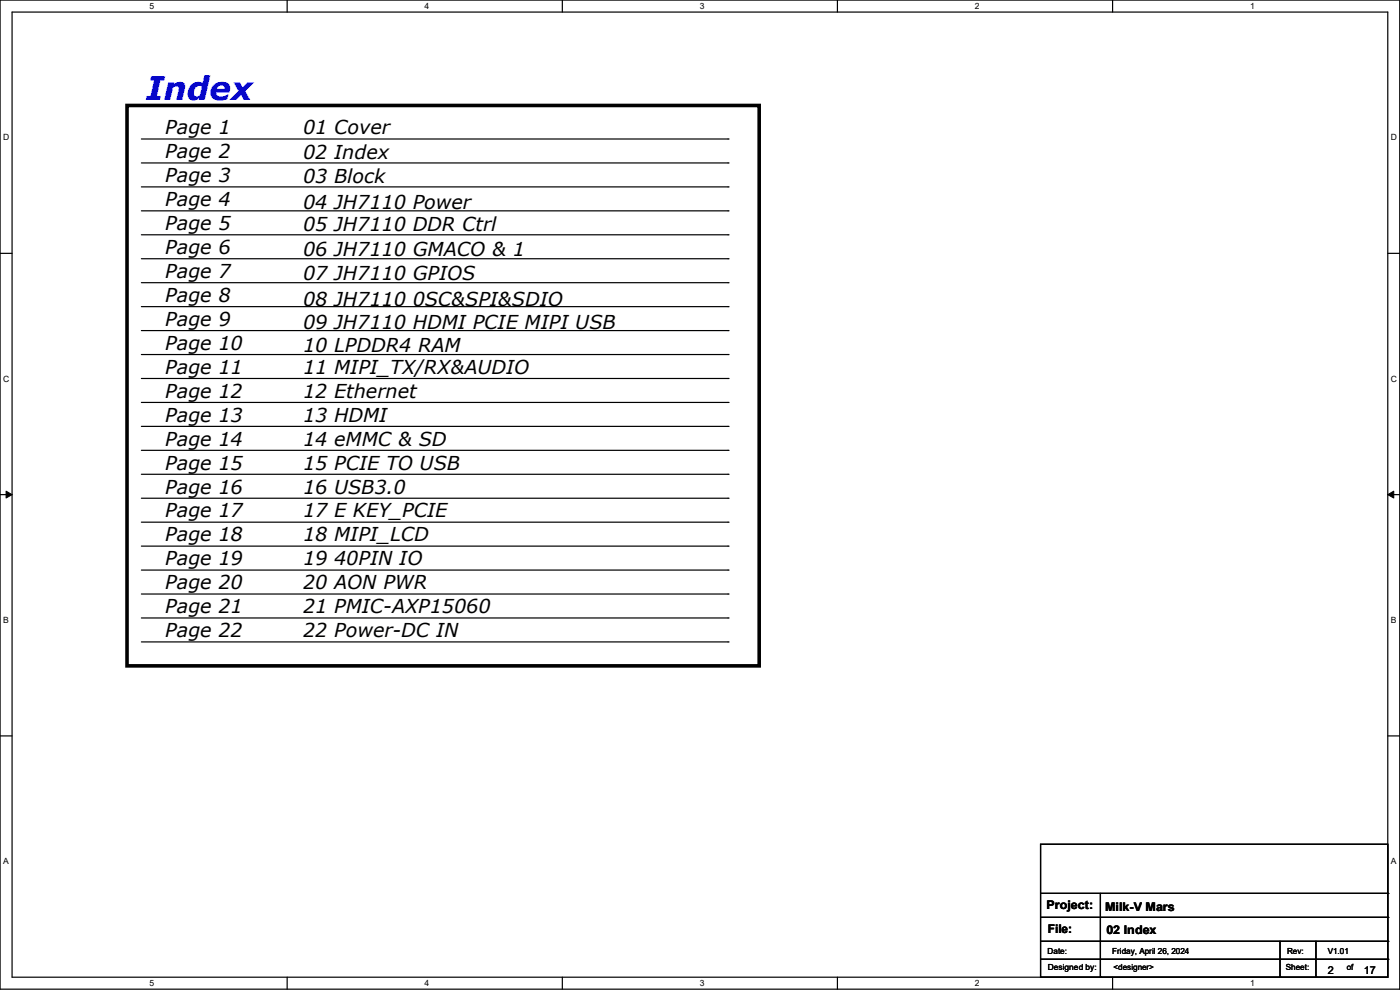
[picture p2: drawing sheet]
<svg xmlns="http://www.w3.org/2000/svg" width="297mm" height="210mm" viewBox="0 0 297 210" stroke-linecap="round" stroke-linejoin="round" font-family="sans-serif">
<defs><g id="words">
<text font-size="6.9" fill="#00f" x="31" y="21.1">Index</text>
<g font-size="4.1">
<text x="35.1" y="28.5">Page 1</text>
<text x="64.3" y="28.5">01 Cover</text>
<text x="35.1" y="33.6">Page 2</text>
<text x="64.3" y="33.8">02 Index</text>
<text x="35.1" y="38.6">Page 3</text>
<text x="64.3" y="38.9">03 Block</text>
<text x="35.1" y="43.7">Page 4</text>
<text x="64.3" y="44.2">04 JH7110 Power</text>
<text x="35.1" y="48.8">Page 5</text>
<text x="35.1" y="53.9">Page 6</text>
<text x="64.3" y="49.1">05 JH7110 DDR Ctrl</text>
<text x="35.1" y="59">Page 7</text>
<text x="64.3" y="54.4">06 JH7110 GMACO &amp; 1</text>
<text x="64.3" y="59.5">07 JH7110 GPIOS</text>
<text x="35.1" y="64">Page 8</text>
<text x="64.3" y="64.8">08 JH7110 0SC&amp;SPI&amp;SDIO</text>
<text x="35.1" y="69.1">Page 9</text>
<text x="64.3" y="69.9">09 JH7110 HDMI PCIE MIPI USB</text>
<text x="35.1" y="74.2">Page 10</text>
<text x="64.3" y="74.7">10 LPDDR4 RAM</text>
<text x="35.1" y="79.3">Page 11</text>
<text x="64.3" y="79.3">11 MIPI_TX/RX&amp;AUDIO</text>
<text x="35.1" y="89.4">Page 13</text>
<text x="35.1" y="84.4">Page 12</text>
<text x="64.3" y="84.4">12 Ethernet</text>
<text x="64.3" y="89.4">13 HDMI</text>
<text x="35.1" y="94.5">Page 14</text>
<text x="64.3" y="94.5">14 eMMC &amp; SD</text>
<text x="35.1" y="99.6">Page 15</text>
<text x="64.3" y="99.6">15 PCIE TO USB</text>
<text x="35.1" y="104.7">Page 16</text>
<text x="64.3" y="104.7">16 USB3.0</text>
<text x="35.1" y="109.8">Page 17</text>
<text x="64.3" y="109.8">17 E KEY_PCIE</text>
<text x="35.1" y="114.8">Page 18</text>
<text x="35.1" y="119.9">Page 19</text>
<text x="64.3" y="114.8">18 MIPI_LCD</text>
<text x="64.3" y="119.9">19 40PIN IO</text>
<text x="35.1" y="125">Page 20</text>
<text x="64.3" y="125">20 AON PWR</text>
<text x="35.1" y="130.1">Page 21</text>
<text x="64.3" y="130.1">21 PMIC-AXP15060</text>
<text x="35.1" y="135.2">Page 22</text>
<text x="64.3" y="135.2">22 Power-DC IN</text>
</g>
<g font-size="2.5">
<text x="222" y="192.9">Project:</text>
<text x="222.3" y="198">File:</text>
<text x="234.5" y="193.1">Milk-V Mars</text>
<text x="234.7" y="198.2">02 Index</text>
</g>
<g font-size="2.3">
<text x="281.7" y="206.5">2</text>
<text x="289.3" y="206.5">17</text>
</g>
<g font-size="1.8">
<text x="31.7" y="1.9">5</text>
<text x="90.1" y="1.9">4</text>
<text x="148.5" y="1.9">3</text>
<text x="206.8" y="1.9">2</text>
<text x="265.2" y="1.9">1</text>
<text x=".7" y="29.8">D</text>
<text x="295.1" y="29.8">D</text>
<text x=".7" y="81">C</text>
<text x="295.1" y="81">C</text>
<text x=".7" y="132.1">B</text>
<text x="295.1" y="132.1">B</text>
<text x=".7" y="183.3">A</text>
<text x="295.1" y="183.3">A</text>
<text x="222.3" y="202.3">Date:</text>
<text x="236" y="202.3">Friday, April 26, 2024</text>
<text x="273" y="202.3">Rev:</text>
<text x="281.7" y="202.3">V1.01</text>
<text x="31.7" y="209.2">5</text>
<text x="90.1" y="209.2">4</text>
<text x="148.5" y="209.2">3</text>
<text x="206.8" y="209.2">2</text>
<text x="222.3" y="205.8">Designed by:</text>
<text x="236.2" y="205.8">&lt;designer&gt;</text>
<text x="265.2" y="209.2">1</text>
<text x="272.8" y="205.8">Sheet:</text>
<text x="285.7" y="205.8">of</text>
</g>
</g></defs>
<path d="M0 0h296.9v209.8h-296.9zM2.6 2.6h291.8v204.7h-291.8z" fill="none" stroke="#000" stroke-width=".25"/>
<g fill="#fff">
<path d="M31.7 .3h1v2h-1z"/>
<path d="M31.7 207.5h1v2.1h-1z"/>
</g>
<path d="M60.9 0v2.6M60.9 207.3v2.5" fill="none" stroke="#000" stroke-width=".25"/>
<g fill="#fff">
<path d="M90.1 .3h1v2h-1z"/>
<path d="M90.1 207.5h1v2.1h-1z"/>
</g>
<path d="M119.3 0v2.6M119.3 207.3v2.5" fill="none" stroke="#000" stroke-width=".25"/>
<g fill="#fff">
<path d="M148.5 .3h1v2h-1z"/>
<path d="M148.5 207.5h1v2.1h-1z"/>
</g>
<path d="M177.7 0v2.6M177.7 207.3v2.5" fill="none" stroke="#000" stroke-width=".25"/>
<g fill="#fff">
<path d="M206.8 .3h1v2h-1z"/>
<path d="M206.8 207.5h1v2.1h-1z"/>
</g>
<path d="M236 0v2.6M236 207.3v2.5" fill="none" stroke="#000" stroke-width=".25"/>
<g fill="#fff">
<path d="M265.2 .3h1v2h-1z"/>
<path d="M265.2 207.5h1v2.1h-1z"/>
<path d="M.7 28.2h1.2v2h-1.2z"/>
<path d="M295 28.2h1.3v2h-1.3z"/>
<path d="M.7 79.3h1.2v2.1h-1.2z"/>
<path d="M295 79.3h1.3v2.1h-1.3z"/>
</g>
<path d="M0 53.7h2.6M294.4 53.7h2.5" fill="none" stroke="#000" stroke-width=".25"/>
<g fill="#fff">
<path d="M.7 130.5h1.2v2h-1.2z"/>
<path d="M295 130.5h1.2v2h-1.2z"/>
</g>
<path d="M0 104.9h2.6M294.4 104.9h2.5" fill="none" stroke="#000" stroke-width=".25"/>
<path d="M1.3 104.2l1.3 .7-1.3 .7zM294.4 104.9l1.3-.7v1.4z" fill="#000" stroke="#000" stroke-width=".21"/>
<g fill="#fff">
<path d="M.7 181.7h1.2v2h-1.2z"/>
<path d="M295 181.7h1.2v2h-1.2z"/>
</g>
<g fill="none" stroke="#000" stroke-width=".25">
<path d="M30 29.5h124.5M30 34.6h124.5M30 39.6h124.5M154.5 29.5h.1M154.5 34.6h.1M154.5 39.6h.1M30 44.7h124.5M30 49.8h124.5M30 54.9h124.5M30 60h124.5M154.5 44.7h.1M154.5 49.8h.1"/>
<path d="M154.5 54.9h.1M154.5 60h.1M30 65h124.5M30 70.1h124.5M30 75.2h124.5M154.5 65h.1M154.5 70.1h.1M154.5 75.2h.1M30 80.3h124.5M30 85.4h124.5M30 90.4h124.5M30 95.5h124.5"/>
<path d="M154.5 80.3h.1M154.5 85.4h.1M154.5 90.4h.1M154.5 95.5h.1M30 100.6h124.5M30 105.7h124.5M30 110.8h124.5M30 115.8h124.5M154.5 100.6h.1M154.5 105.7h.1M154.5 110.8h.1M154.5 115.8h.1"/>
<path d="M30 120.9h124.5M30 126h124.5M30 131.1h124.5M30 136.2h124.5M154.5 120.9h.1M154.5 126h.1M154.5 131.1h.1M154.5 136.2h.1M0 156.1h2.6M294.4 156.1h2.5M220.7 179.1h73.7v28.2h-73.7zM220.7 189.5h73.7"/>
<path d="M220.7 194.6h73.7M220.7 199.7h73.7M233.4 189.5v17.8M271.5 199.7v7.6M279.2 199.7v7.6M294.4 189.5h.1M294.4 194.6h.1M294.4 199.7h.1M220.7 203.5h73.7M233.4 207.3h.1M271.5 207.3h.1M279.2 207.3h.1"/>
<path d="M294.4 203.5h.1"/>
</g>
<path d="M26.9 22.4h134.2v118.8h-134.2z" fill="none" stroke="#000" stroke-width=".76"/>
<use href="#words"/>
</svg>
